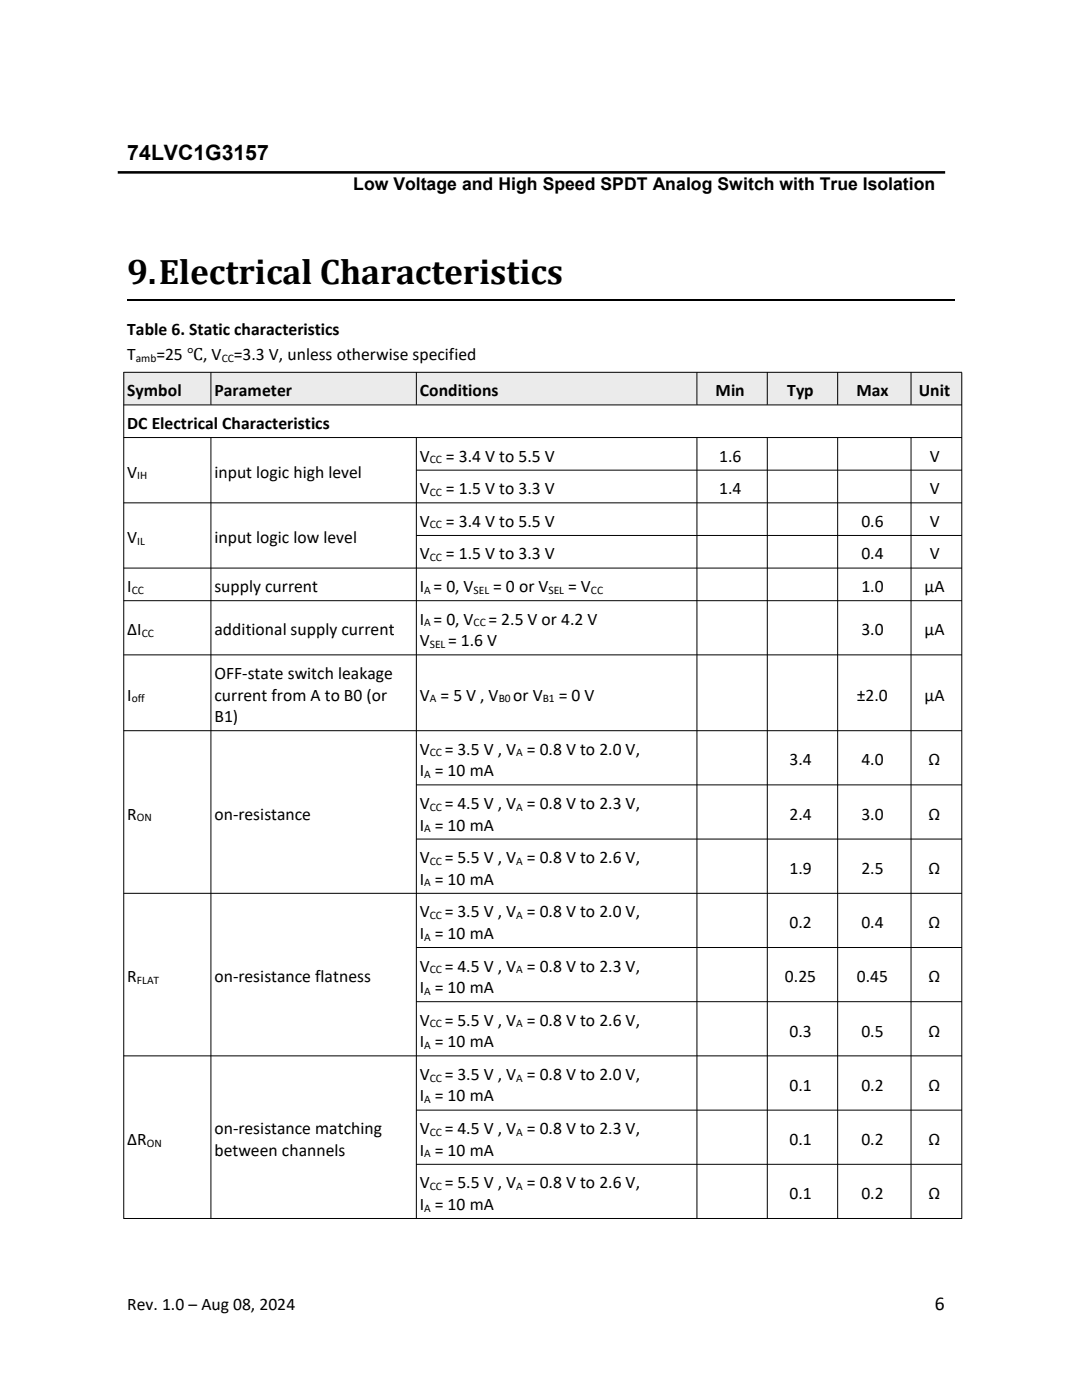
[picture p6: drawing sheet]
<svg xmlns="http://www.w3.org/2000/svg" width="216mm" height="279mm" viewBox="0 0 216 279" stroke-linecap="round" stroke-linejoin="round" font-family="sans-serif">
<defs><g id="words">
<text font-size="7.1" x="25.4" y="56.7">9.Electrical Characteristics</text>
<text font-size="4.2" x="25.4" y="31.9">74LVC1G3157</text>
<text font-size="3.9" x="186.6" y="261.4">6</text>
<g font-size="3.5">
<text x="70.5" y="38">Low Voltage and High Speed SPDT Analog Switch with True Isolation</text>
<text x="25.4" y="66.9">Table 6. Static characteristics</text>
<text x="25.4" y="71.9">T</text>
<text x="31.2" y="71.9">=25 ℃, V =3.3 V, unless otherwise specified</text>
<text x="25.4" y="79.1">Symbol</text>
<text x="42.8" y="79.1">Parameter</text>
<text x="83.8" y="79.1">Conditions</text>
<text x="142.8" y="79.1">Min</text>
<text x="157.1" y="79.1">Typ</text>
<text x="170.9" y="79.1">Max</text>
<text x="183.3" y="79.1">Unit</text>
<text x="25.4" y="85.6">DC Electrical Characteristics</text>
<text x="25.4" y="95.4">V</text>
<text x="42.8" y="95.4">input logic high level</text>
<text x="83.8" y="92.1">V</text>
<text x="89" y="92.1">= 3.4 V to 5.5 V</text>
<text x="143.5" y="92.1">1.6</text>
<text x="185.5" y="92.1">V</text>
<text x="83.8" y="98.7">V</text>
<text x="89" y="98.7">= 1.5 V to 3.3 V</text>
<text x="143.5" y="98.7">1.4</text>
<text x="185.5" y="98.7">V</text>
<text x="83.8" y="105.1">V</text>
<text x="89" y="105.1">= 3.4 V to 5.5 V</text>
<text x="171.9" y="105.1">0.6</text>
<text x="185.5" y="105.1">V</text>
<text x="25.4" y="108.4">V</text>
<text x="42.8" y="108.4">input logic low level</text>
<text x="83.8" y="111.7">V</text>
<text x="89" y="111.7">= 1.5 V to 3.3 V</text>
<text x="171.9" y="111.7">0.4</text>
<text x="185.5" y="111.7">V</text>
<text x="25.4" y="118.2">I</text>
<text x="42.8" y="118.2">supply current</text>
<text x="83.8" y="118.2">I = 0, V</text>
<text x="98.4" y="118.2">= 0 or V</text>
<text x="113.4" y="118.2">= V</text>
<text x="171.9" y="118.2">1.0</text>
<text x="184.5" y="118.2">μA</text>
<text x="83.8" y="124.7">I = 0, V</text>
<text x="97.5" y="124.7">= 2.5 V or 4.2 V</text>
<text x="25.4" y="126.8">ΔI</text>
<text x="42.8" y="126.8">additional supply current</text>
<text x="83.8" y="129">V</text>
<text x="89.4" y="129">= 1.6 V</text>
<text x="171.9" y="126.8">3.0</text>
<text x="184.5" y="126.8">μA</text>
<text x="42.8" y="135.5">OFF-state switch leakage</text>
<text x="25.4" y="139.8">I</text>
<text x="42.8" y="139.8">current from A to B0 (or</text>
<text x="83.8" y="139.8">V = 5 V , V</text>
<text x="102.4" y="139.8">or V</text>
<text x="111.5" y="139.8">= 0 V</text>
<text x="171" y="139.8">±2.0</text>
<text x="184.5" y="139.8">μA</text>
<text x="42.8" y="144.1">B1)</text>
<text x="83.8" y="150.6">V</text>
<text x="83.8" y="154.9">I = 10 mA</text>
<text x="88.7" y="150.6">= 3.5 V , V = 0.8 V to 2.0 V,</text>
<text x="157.5" y="152.8">3.4</text>
<text x="171.9" y="152.8">4.0</text>
<text x="185.3" y="152.8">Ω</text>
<text x="83.8" y="161.4">V</text>
<text x="88.7" y="161.4">= 4.5 V , V = 0.8 V to 2.3 V,</text>
<text x="25.4" y="163.6">R</text>
<text x="42.8" y="163.6">on-resistance</text>
<text x="83.8" y="165.8">I = 10 mA</text>
<text x="157.5" y="163.6">2.4</text>
<text x="171.9" y="163.6">3.0</text>
<text x="185.3" y="163.6">Ω</text>
<text x="83.8" y="172.3">V</text>
<text x="88.7" y="172.3">= 5.5 V , V = 0.8 V to 2.6 V,</text>
<text x="83.8" y="176.5">I = 10 mA</text>
<text x="157.5" y="174.4">1.9</text>
<text x="171.9" y="174.4">2.5</text>
<text x="185.3" y="174.4">Ω</text>
<text x="83.8" y="183.1">V</text>
<text x="88.7" y="183.1">= 3.5 V , V = 0.8 V to 2.0 V,</text>
<text x="157.5" y="185.2">0.2</text>
<text x="171.9" y="185.2">0.4</text>
<text x="185.3" y="185.2">Ω</text>
<text x="83.8" y="187.4">I = 10 mA</text>
<text x="25.4" y="196">R</text>
<text x="42.8" y="196">on-resistance flatness</text>
<text x="83.8" y="193.9">V</text>
<text x="88.7" y="193.9">= 4.5 V , V = 0.8 V to 2.3 V,</text>
<text x="156.6" y="196">0.25</text>
<text x="171" y="196">0.45</text>
<text x="185.3" y="196">Ω</text>
<text x="83.8" y="198.2">I = 10 mA</text>
<text x="83.8" y="204.7">V</text>
<text x="83.8" y="209">I = 10 mA</text>
<text x="88.7" y="204.7">= 5.5 V , V = 0.8 V to 2.6 V,</text>
<text x="157.5" y="206.9">0.3</text>
<text x="171.9" y="206.9">0.5</text>
<text x="185.3" y="206.9">Ω</text>
<text x="83.8" y="215.5">V</text>
<text x="88.7" y="215.5">= 3.5 V , V = 0.8 V to 2.0 V,</text>
<text x="83.8" y="219.8">I = 10 mA</text>
<text x="157.5" y="217.7">0.1</text>
<text x="171.9" y="217.7">0.2</text>
<text x="185.3" y="217.7">Ω</text>
<text x="42.8" y="226.3">on-resistance matching</text>
<text x="83.8" y="226.3">V</text>
<text x="88.7" y="226.3">= 4.5 V , V = 0.8 V to 2.3 V,</text>
<text x="25.4" y="228.5">ΔR</text>
<text x="42.8" y="230.6">between channels</text>
<text x="83.8" y="230.6">I = 10 mA</text>
<text x="157.5" y="228.5">0.1</text>
<text x="171.9" y="228.5">0.2</text>
<text x="185.3" y="228.5">Ω</text>
<text x="83.8" y="237.2">V</text>
<text x="88.7" y="237.2">= 5.5 V , V = 0.8 V to 2.6 V,</text>
<text x="157.5" y="239.3">0.1</text>
<text x="171.9" y="239.3">0.2</text>
<text x="185.3" y="239.3">Ω</text>
<text x="83.8" y="241.4">I = 10 mA</text>
<text x="25.4" y="261.4">Rev. 1.0 – Aug 08, 2024</text>
</g>
<g font-size="2.3">
<text x="27.1" y="72.2">amb</text>
<text x="44.2" y="72.2">CC</text>
<text x="27.4" y="95.7">IH</text>
<text x="85.8" y="92.5">CC</text>
<text x="85.8" y="99">CC</text>
<text x="85.8" y="105.5">CC</text>
<text x="27.4" y="108.7">IL</text>
<text x="85.8" y="112">CC</text>
<text x="26.3" y="118.5">CC</text>
<text x="84.7" y="118.5">A</text>
<text x="94.5" y="118.5">SEL</text>
<text x="109.4" y="118.5">SEL</text>
<text x="117.9" y="118.5">CC</text>
<text x="84.7" y="125">A</text>
<text x="94.5" y="125">CC</text>
<text x="28.3" y="127.1">CC</text>
<text x="85.8" y="129.3">SEL</text>
<text x="26.3" y="140.1">off</text>
<text x="85.8" y="140.1">A</text>
<text x="99.5" y="140.1">B0</text>
<text x="108.3" y="140.1">B1</text>
<text x="84.7" y="155.3">A</text>
<text x="85.8" y="150.9">CC</text>
<text x="103" y="150.9">A</text>
<text x="85.8" y="161.8">CC</text>
<text x="103" y="161.8">A</text>
<text x="27.3" y="163.9">ON</text>
<text x="84.7" y="166">A</text>
<text x="85.8" y="172.6">CC</text>
<text x="103" y="172.6">A</text>
<text x="84.7" y="176.9">A</text>
<text x="85.8" y="183.4">CC</text>
<text x="103" y="183.4">A</text>
<text x="84.7" y="187.7">A</text>
<text x="27.3" y="196.4">FLAT</text>
<text x="85.8" y="194.2">CC</text>
<text x="103" y="194.2">A</text>
<text x="84.7" y="198.5">A</text>
<text x="84.7" y="209.4">A</text>
<text x="85.8" y="205">CC</text>
<text x="103" y="205">A</text>
<text x="85.8" y="215.9">CC</text>
<text x="103" y="215.9">A</text>
<text x="84.7" y="220.2">A</text>
<text x="85.8" y="226.7">CC</text>
<text x="103" y="226.7">A</text>
<text x="29.3" y="228.8">ON</text>
<text x="84.7" y="231">A</text>
<text x="85.8" y="237.5">CC</text>
<text x="103" y="237.5">A</text>
<text x="84.7" y="241.8">A</text>
</g>
</g></defs>
<path d="M23.5 34.4h165.1" fill="none" stroke="#000" stroke-width=".51"/>
<path d="M25.4 59.9h165.1" fill="none" stroke="#000" stroke-width=".25"/>
<g fill="#e6edec">
<path d="M24.7 74.3h17.4v6.5h-17.4z" fill-rule="evenodd"/>
<path d="M42.1 74.3h41v6.5h-41z" fill-rule="evenodd"/>
<path d="M83.1 74.3h56v6.5h-56z" fill-rule="evenodd"/>
<path d="M139.1 74.3h14v6.5h-14z" fill-rule="evenodd"/>
<path d="M153.1 74.3h14.1v6.5h-14.1z" fill-rule="evenodd"/>
<path d="M167.1 74.3h14.7v6.5h-14.7z" fill-rule="evenodd"/>
<path d="M181.8 74.3h10.1v6.5h-10.1z" fill-rule="evenodd"/>
</g>
<g fill="none" stroke="#000" stroke-width=".2">
<path d="M24.7 74.3h167.3M24.7 74.3v168.9M42.1 74.3v6.5M83.1 74.3v6.5M139.1 74.3v6.5M153.1 74.3v6.5M167.1 74.3v6.5M181.8 74.3v6.5M191.9 74.3v168.9M24.7 80.8h167.3M24.7 87.3h167.3M42.1 87.3v155.8"/>
<path d="M83 93.8h109M83.1 87.3v155.8M139.1 87.3v155.8M153.1 87.3v155.8M167.1 87.3v155.8M181.8 87.3v155.8M24.7 100.4h167.3M24.7 113.4h167.3M24.7 119.9h167.3M83 106.9h109M24.7 130.7h167.3M24.7 145.8h167.3"/>
<path d="M83 156.6h109M24.7 178.3h167.3M83 167.5h109M83 189.1h109M83 199.9h109M24.7 210.7h167.3M83 221.6h109M83 232.4h109M24.7 243.2h167.3"/>
</g>
<use href="#words"/>
</svg>
